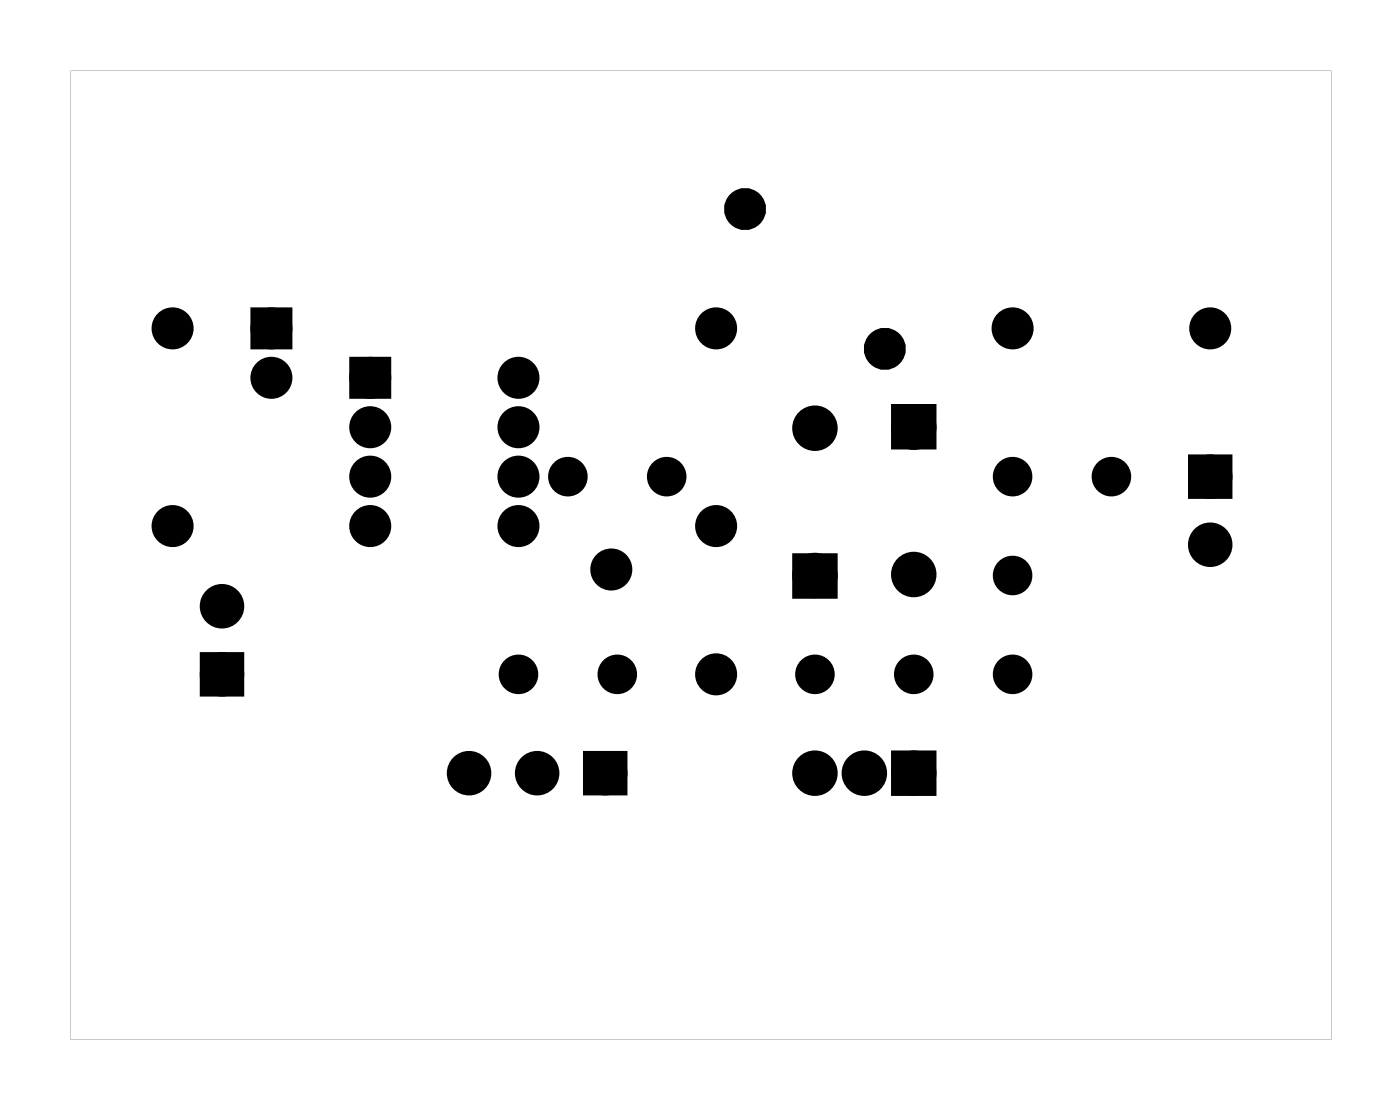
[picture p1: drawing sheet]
<svg xmlns="http://www.w3.org/2000/svg" width="72mm" height="57mm" viewBox="0 0 72 57" stroke-linecap="round" stroke-linejoin="round" font-family="sans-serif">
<g fill="#000">
<path d="M13.3 16.2h1.4v1.4h-1.4zM18.3 18.7h1.4v1.4h-1.4zM10.6 33.9h1.6v1.5h-1.6zM30.4 39h1.5v1.5h-1.5zM41.1 28.8h1.6v1.6h-1.6zM46.2 21.1h1.6v1.6h-1.6zM61.4 23.7h1.6v1.6h-1.6zM46.2 38.9h1.6v1.6h-1.6z"/>
<path d="M3.6 3.6h64.8v49.8h-64.8zM3.6 3.6v49.8h64.8v-49.8z"/>
</g>
<g fill="none" stroke="#000" stroke-width=".76" stroke-linecap="butt">
<path d="M13.3 16.2h1.4v1.4h-1.4zM18.3 18.7h1.4v1.4h-1.4zM10.6 33.9h1.6v1.5h-1.6zM30.4 39h1.5v1.5h-1.5zM41.1 28.8h1.6v1.6h-1.6zM46.2 38.9h1.6v1.6h-1.6zM46.2 21.1h1.6v1.6h-1.6zM61.4 23.7h1.6v1.6h-1.6z"/>
<circle cx="8.9" cy="16.9" r=".7"/>
<circle cx="14" cy="16.9" r=".7"/>
<circle cx="14" cy="19.4" r=".7"/>
<circle cx="19" cy="19.4" r=".7"/>
<circle cx="26.7" cy="19.4" r=".7"/>
<circle cx="36.8" cy="16.9" r=".7"/>
<circle cx="38.3" cy="10.7" r=".7"/>
<circle cx="45.5" cy="17.9" r=".7"/>
<circle cx="52.1" cy="16.9" r=".7"/>
<circle cx="62.2" cy="16.9" r=".7"/>
<circle cx="8.9" cy="27" r=".7"/>
<circle cx="11.4" cy="34.7" r=".76"/>
<circle cx="11.4" cy="31.2" r=".76"/>
<circle cx="19" cy="24.5" r=".7"/>
<circle cx="19" cy="22" r=".7"/>
<circle cx="19" cy="27" r=".7"/>
<circle cx="24.1" cy="39.7" r=".76"/>
<circle cx="26.7" cy="24.5" r=".7"/>
<circle cx="26.7" cy="22" r=".7"/>
<circle cx="26.7" cy="27" r=".7"/>
<circle cx="26.7" cy="34.7" r=".64"/>
<circle cx="27.6" cy="39.7" r=".76"/>
<circle cx="29.2" cy="24.5" r=".64"/>
<circle cx="31.1" cy="39.7" r=".76"/>
<circle cx="31.4" cy="29.3" r=".7"/>
<circle cx="31.7" cy="34.7" r=".64"/>
<circle cx="34.3" cy="24.5" r=".64"/>
<circle cx="36.8" cy="27" r=".7"/>
<circle cx="36.8" cy="34.7" r=".7"/>
<circle cx="41.9" cy="34.7" r=".64"/>
<circle cx="41.9" cy="39.7" r=".79"/>
<circle cx="41.9" cy="22" r=".79"/>
<circle cx="41.9" cy="29.6" r=".79"/>
<circle cx="44.4" cy="39.7" r=".79"/>
<circle cx="47" cy="22" r=".79"/>
<circle cx="47" cy="29.5" r=".79"/>
<circle cx="47" cy="34.7" r=".64"/>
<circle cx="47" cy="39.7" r=".79"/>
<circle cx="52.1" cy="34.7" r=".64"/>
<circle cx="52.1" cy="29.6" r=".64"/>
<circle cx="52.1" cy="24.5" r=".64"/>
<circle cx="57.1" cy="24.5" r=".64"/>
<circle cx="62.2" cy="28" r=".76"/>
<circle cx="62.2" cy="24.5" r=".76"/>
</g>
<g fill="#000">
<circle cx="8.9" cy="16.9" r=".7"/>
<circle cx="14" cy="19.4" r=".7"/>
<circle cx="14" cy="16.9" r=".7"/>
<circle cx="19" cy="19.4" r=".7"/>
<circle cx="26.7" cy="19.4" r=".7"/>
<circle cx="36.8" cy="16.9" r=".7"/>
<circle cx="38.3" cy="10.7" r=".7"/>
<circle cx="45.5" cy="17.9" r=".7"/>
<circle cx="52.1" cy="16.9" r=".7"/>
<circle cx="62.2" cy="16.9" r=".7"/>
<circle cx="8.9" cy="27" r=".7"/>
<circle cx="11.4" cy="34.7" r=".76"/>
<circle cx="11.4" cy="31.2" r=".76"/>
<circle cx="19" cy="24.5" r=".7"/>
<circle cx="19" cy="22" r=".7"/>
<circle cx="19" cy="27" r=".7"/>
<circle cx="24.1" cy="39.7" r=".76"/>
<circle cx="26.7" cy="24.5" r=".7"/>
<circle cx="26.7" cy="22" r=".7"/>
<circle cx="26.7" cy="27" r=".7"/>
<circle cx="26.7" cy="34.7" r=".64"/>
<circle cx="27.6" cy="39.7" r=".76"/>
<circle cx="29.2" cy="24.5" r=".64"/>
<circle cx="31.1" cy="39.7" r=".76"/>
<circle cx="31.4" cy="29.3" r=".7"/>
<circle cx="31.7" cy="34.7" r=".64"/>
<circle cx="34.3" cy="24.5" r=".64"/>
<circle cx="36.8" cy="27" r=".7"/>
<circle cx="36.8" cy="34.7" r=".7"/>
<circle cx="41.9" cy="34.7" r=".64"/>
<circle cx="41.9" cy="39.7" r=".79"/>
<circle cx="41.9" cy="29.6" r=".79"/>
<circle cx="41.9" cy="22" r=".79"/>
<circle cx="44.4" cy="39.7" r=".79"/>
<circle cx="47" cy="29.5" r=".79"/>
<circle cx="47" cy="22" r=".79"/>
<circle cx="47" cy="34.7" r=".64"/>
<circle cx="47" cy="39.7" r=".79"/>
<circle cx="52.1" cy="29.6" r=".64"/>
<circle cx="52.1" cy="34.7" r=".64"/>
<circle cx="52.1" cy="24.5" r=".64"/>
<circle cx="57.1" cy="24.5" r=".64"/>
<circle cx="62.2" cy="24.5" r=".76"/>
<circle cx="62.2" cy="28" r=".76"/>
</g>
</svg>
